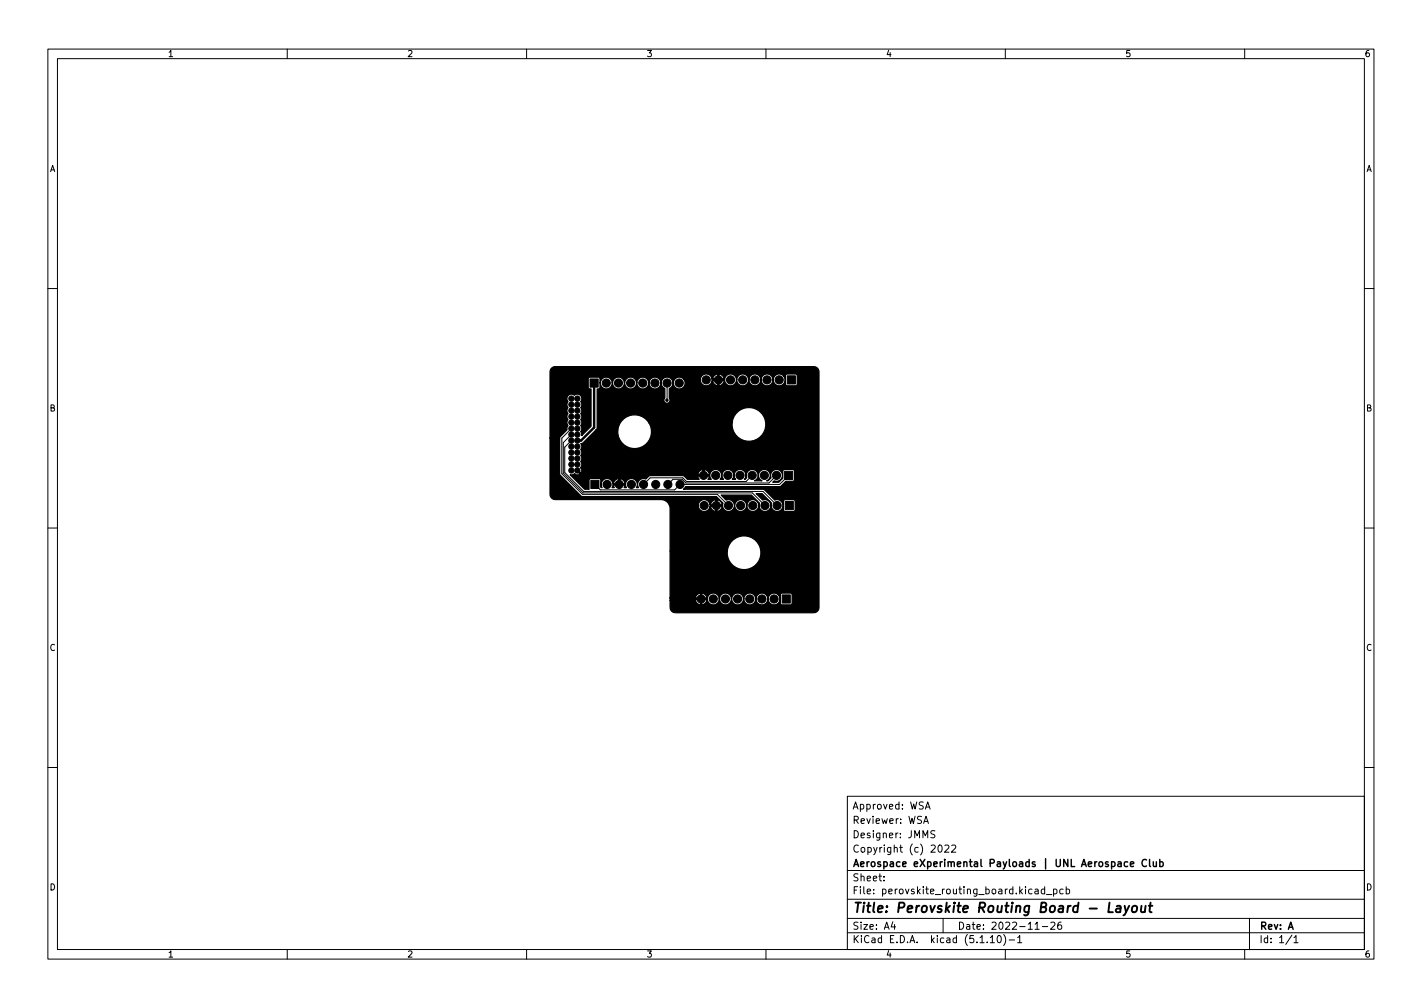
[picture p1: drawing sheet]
<svg xmlns="http://www.w3.org/2000/svg" width="297mm" height="210mm" viewBox="0 0 297 210" stroke-linecap="round" stroke-linejoin="round" font-family="sans-serif">
<defs><g id="words">
<text font-size="2.8" x="178" y="190.6">Title: Perovskite Routing Board - Layout</text>
<g font-size="2.1">
<text x="178" y="172">Reviewer: WSA</text>
<text x="178" y="169">Approved: WSA</text>
<text x="178" y="178">Copyright (c) 2022</text>
<text x="178" y="175">Designer: JMMS</text>
<text x="178" y="184">Sheet:</text>
<text x="178" y="181">Aerospace eXperimental Payloads | UNL Aerospace Club</text>
<text x="178" y="186.7">File: perovskite_routing_board.kicad_pcb</text>
<text x="178" y="196.9">KiCad E.D.A. kicad (5.1.10)-1</text>
<text x="178" y="194.1">Size: A4</text>
<text x="200" y="194.1">Date: 2022-11-26</text>
<text x="263" y="194.1">Rev: A</text>
<text x="263" y="196.9">Id: 1/1</text>
</g>
<g font-size="1.8">
<text x="35" y="11.9">1</text>
<text x="85" y="11.9">2</text>
<text x="135" y="11.9">3</text>
<text x="185" y="11.9">4</text>
<text x="235" y="11.9">5</text>
<text x="285" y="11.9">6</text>
<text x="10.3" y="35.9">A</text>
<text x="285.3" y="35.9">A</text>
<text x="10.3" y="85.9">B</text>
<text x="285.3" y="85.9">B</text>
<text x="10.3" y="135.9">C</text>
<text x="285.3" y="135.9">C</text>
<text x="10.3" y="185.9">D</text>
<text x="285.3" y="185.9">D</text>
<text x="35" y="199.9">1</text>
<text x="85" y="199.9">2</text>
<text x="135" y="199.9">3</text>
<text x="185" y="199.9">4</text>
<text x="235" y="199.9">5</text>
<text x="285" y="199.9">6</text>
</g>
</g></defs>
<g fill="none" stroke="#000" stroke-width=".21">
<path d="M10 10.2h277v190.1h-277zM12 12.2h273v186.1h-273zM60 10.2v2M110 10.2v2M160 10.2v2M210 10.2v2M260 10.2v2M10 60.2h2M139.3 80v3.5M285 60.2h2M119.4 92l-1.4 1.4v5.3l3.9 3.9h37.5l2.9 3M119.4 90.7l-1.7 1.7v6.4l4.1 4.1h35.3l2.7 2.7"/>
<path d="M119.4 89.5l-2 2v7.4l4.3 4.3h28.1l2.4 2.4M139.3 83.5v.1M152.6 98.7l-.6 .6M157.1 99.3l-1.3 1.2h-12.4l-.8-.7h-6.8l-1.4 1.3M162.2 99.3l-1.6 1.5h-17.3l-.8-.7h-1.9l-1.1 1M164.7 99.3l-1.8 1.8h-20.9M10 110.2h2M142.5 100.7l-1.6 1.6h-15.5l-1.1-1.2M285 110.2h2M10 160.2h2M177 166.3h108v32h-108zM192.9 171.9l.5-1.5 .5 1.5"/>
<path d="M193.1 171.5h.7M193.3 168.9l.5-1.5 .5 1.5M193.4 168.5h.7M195.3 173.5l-.6-.1-.2 .2v.4l.6 .3 .2 .3-.3 .3h-.6M196.1 176.6l.2-.2a.8 .8 0 0 1 .5 .8 .8 .8 0 0 1-.5 .7l-.2-.1-.2-.4zM197.4 176.6l.5-.2 .3 .5-.9 1h.9M198.8 176.6l.6-.2 .2 .5-.9 1h.9M285 160.2h2M60 198.3v2M110 198.3v2M160 198.3v2M177 194.8h108"/>
<path d="M177 191.8h108M177 187.8h108M177 181.8h108M184.6 183.8v.1M184.6 183v.1M186.5 192.5l-.4 1h1M186.9 193v1M197 191.8v3M206.9 195.8l.4-.5v1.5M206.9 196.8h.8M208.5 195.4l.1-.1a.8 .8 0 0 1 .6 .8 .8 .8 0 0 1-.6 .7 1 1 0 0 1-.1-1.4zM209.6 195.1a1.72 1.72 0 0 1 0 2.3"/>
<path d="M210 198.3v2M210.8 196.3h1.1M212.6 195.8l.4-.5v1.5M212.6 196.8h.8M216.2 185.7h.6l.1 .9M216.2 194h.9M216.9 186l-.5 .1-.3 .2 .3 .3h.5M217.7 193.5h1.2M218.2 185.7l-.4-.1-.3 .3 .1 .7h.6M218.2 185.1v1.5M218.6 186.8h1.1M219.5 192.7l.6-.2 .3 .5-1 1h1"/>
<path d="M220.1 185.7l.4-.1 .3 .3-.2 .7h-.5M220.1 185.6v1.5M221.6 192.5l-.4 .1a1.01 1.01 0 0 0 0 1.4l.5-.1 .1-.5-.3-.3h-.3l-.3 .3M222.1 185.7l-.5-.1-.2 .3 .1 .7h.6M222.7 185.7l.4-.1 .3 .3-.1 .7h-.6M222.7 185.1v1.5M260 198.3v2M261 191.8v6.5M269.9 195.3l-1.3 1.9M270.3 195.8l.4-.5v1.5M270.3 196.8h.8"/>
</g>
<path d="M233.3 189.2h.7v1.3M234.1 189.6l-.7 .1a.4 .4 0 0 0-.3 .3 .4 .4 0 0 0 .2 .5l.7-.1M234.9 189.1l.3 1.4M235.9 189.1l-.9 1.8-.3 .2M236.6 189.3l.1-.1a.5 .5 0 0 1 .8 .3v.6l-.3 .3a.5 .5 0 0 1-.8-.3zM238.4 189.1v1.3l.4 .1 .4-.2M239.3 189.1l-.2 1.4M240 189.1h.7M240.3 188.5l-.2 1.7 .1 .2 .4 .1" fill="none" stroke="#000" stroke-width=".4"/>
<path d="M239.5 179.6a.71 .71 0 0 0-1 .5 .71 .71 0 0 0 .7 .8l.3-.1M240.1 179.4v1.3l.2 .2M240.9 179.9l.1 1h.3l.3-.1M241.6 179.9v1M242.3 179.4v1.5M235.6 180l-.5-.1-.3 .3 .2 .7h.6M236.1 180.4l.7-.1v-.3l-.5-.1-.2 .2 .1 .8h.6M242.3 180l.4-.1 .3 .3-.2 .7h-.5" fill="none" stroke="#000" stroke-width=".3"/>
<g fill="#000" stroke="#000" stroke-width=".21">
<path d="M164.5 78.5h1.7v1.7h-1.7zM123.3 79.1h1.7v1.7h-1.7zM163.9 98.4h1.7v1.7h-1.7zM123.4 100.3h1.7v1.7h-1.7zM164 104.7h1.7v1.7h-1.7zM163.4 124.2h1.7v1.7h-1.7z"/>
<circle cx="126.6" cy="80" r=".85"/>
<circle cx="129.2" cy="80" r=".85"/>
<circle cx="131.7" cy="80" r=".85"/>
<circle cx="134.3" cy="80" r=".85"/>
<circle cx="136.8" cy="80" r=".85"/>
<circle cx="139.3" cy="80" r=".85"/>
<circle cx="141.9" cy="80" r=".85"/>
<circle cx="147.5" cy="79.3" r=".85"/>
<circle cx="150.1" cy="79.3" r=".85"/>
<circle cx="152.6" cy="79.3" r=".85"/>
<circle cx="155.1" cy="79.3" r=".85"/>
<circle cx="157.7" cy="79.3" r=".85"/>
<circle cx="160.2" cy="79.3" r=".85"/>
<circle cx="162.8" cy="79.3" r=".85"/>
<circle cx="119.4" cy="98.2" r=".55"/>
<circle cx="119.4" cy="83.2" r=".55"/>
<circle cx="119.4" cy="97" r=".55"/>
<circle cx="119.4" cy="93.2" r=".55"/>
<circle cx="119.4" cy="88.2" r=".55"/>
<circle cx="119.4" cy="94.5" r=".55"/>
<circle cx="119.4" cy="95.7" r=".55"/>
<circle cx="119.4" cy="90.7" r=".55"/>
<circle cx="119.4" cy="85.7" r=".55"/>
<circle cx="119.4" cy="84.5" r=".55"/>
<circle cx="119.4" cy="92" r=".55"/>
<circle cx="119.4" cy="89.5" r=".55"/>
<circle cx="119.4" cy="87" r=".55"/>
<circle cx="120.6" cy="83.2" r=".55"/>
<circle cx="120.6" cy="93.2" r=".55"/>
<circle cx="120.6" cy="88.2" r=".55"/>
<circle cx="120.6" cy="98.2" r=".55"/>
<circle cx="120.6" cy="97" r=".55"/>
<circle cx="120.6" cy="94.5" r=".55"/>
<circle cx="120.6" cy="85.7" r=".55"/>
<circle cx="120.6" cy="90.7" r=".55"/>
<circle cx="120.6" cy="95.7" r=".55"/>
<circle cx="120.6" cy="84.5" r=".55"/>
<circle cx="120.6" cy="92" r=".55"/>
<circle cx="120.6" cy="89.5" r=".55"/>
<circle cx="120.6" cy="87" r=".55"/>
<circle cx="139.3" cy="87" r=".25"/>
<circle cx="139.3" cy="83.6" r=".25"/>
<circle cx="147" cy="99.3" r=".85"/>
<circle cx="149.5" cy="99.3" r=".85"/>
<circle cx="152" cy="99.3" r=".85"/>
<circle cx="154.6" cy="99.3" r=".85"/>
<circle cx="157.1" cy="99.3" r=".85"/>
<circle cx="159.7" cy="99.3" r=".85"/>
<circle cx="162.2" cy="99.3" r=".85"/>
<circle cx="168.1" cy="81.3" r=".25"/>
<circle cx="126.8" cy="101.1" r=".85"/>
<circle cx="129.3" cy="101.1" r=".85"/>
<circle cx="131.9" cy="101.1" r=".85"/>
<circle cx="134.4" cy="101.1" r=".85"/>
<circle cx="137" cy="101.1" r=".85"/>
<circle cx="139.5" cy="101.1" r=".85"/>
<circle cx="142" cy="101.1" r=".85"/>
<circle cx="147.1" cy="105.6" r=".85"/>
<circle cx="149.6" cy="105.6" r=".85"/>
<circle cx="152.2" cy="105.6" r=".85"/>
<circle cx="154.7" cy="105.6" r=".85"/>
<circle cx="156.6" cy="119.9" r=".25"/>
<circle cx="157.3" cy="105.6" r=".85"/>
<circle cx="159.8" cy="111.1" r=".25"/>
<circle cx="159.8" cy="105.6" r=".85"/>
<circle cx="161.7" cy="119.9" r=".25"/>
<circle cx="162.3" cy="105.6" r=".85"/>
<circle cx="146.5" cy="125.1" r=".85"/>
<circle cx="149" cy="125.1" r=".85"/>
<circle cx="151.5" cy="125.1" r=".85"/>
<circle cx="154.1" cy="125.1" r=".85"/>
<circle cx="156.6" cy="125.1" r=".85"/>
<circle cx="159.2" cy="125.1" r=".85"/>
<circle cx="161.7" cy="125.1" r=".85"/>
</g>
<path d="M124.1 80v9.3l-2.7 2.7h-.8" fill="none" stroke="#000" stroke-width=".51"/>
<path d="M115.2 76.9l.8-.4h54l.8 .4 .3 .8v49.1a1.1 1.1 0 0 1-1.1 1.1h-28.9l-.6-.1-.5-.7v-1.7h5.3l.3 .6 .5 .3 .2-.1v-1h.3v1l.2 .1 .5-.3 .3-.6v-.2h-2.3v.2h-5.3v-.5h7.8a1.24 1.24 0 0 0 1.2 1.4 1.24 1.24 0 0 0 1.2-1.4 1.35 1.35 0 0 0 1.7 1.3 1.47 1.47 0 0 0 .9-1.3 1.24 1.24 0 0 0 1.3 1.4 1.24 1.24 0 0 0 1.2-1.4 1.35 1.35 0 0 0 1.7 1.3 1.47 1.47 0 0 0 .9-1.3 1.24 1.24 0 0 0 1.3 1.4 1.24 1.24 0 0 0 1.2-1.4 1.35 1.35 0 0 0 1.7 1.3 1.23 1.23 0 0 0 .5-2h.4v1.7l.2 .3 1.9 .1 .3-.2 .1-1.9-.2-.3-2-.1-.3 .4h-.4a1.3 1.3 0 0 0-1.3-.3 1.3 1.3 0 0 0-.9 1 1.28 1.28 0 0 0-1.3-1.1 1.28 1.28 0 0 0-1.3 1.1 1.28 1.28 0 0 0-1.2-1.1 1.28 1.28 0 0 0-1.3 1.1 1.28 1.28 0 0 0-1.3-1.1 1.28 1.28 0 0 0-1.2 1.1 1.28 1.28 0 0 0-1.3-1.1 1.28 1.28 0 0 0-1.3 1.1 1.24 1.24 0 0 0-1.2-1.1 1.24 1.24 0 0 0-1.2 1.1h-7.8v-.2h5.3v.2h1v-1h.3v1h1v-.2a1.27 1.27 0 0 0-1.1-.8 1.27 1.27 0 0 0-1.2 .8h-5.3v-9.6h11.9v.7a3.5 3.5 0 0 0 5.4 2.6 3.5 3.5 0 0 0 0-6 3.5 3.5 0 0 0-5.4 2.7h-11.9v-8.9l-.2-.8h6.1v.3a1.23 1.23 0 0 0 1.1 1.1 1.23 1.23 0 0 0 1.3-.9h.1l.4 .6 .5 .2h.2v-1h.3v1h.2l.6-.4 .2-.6h-2.3l-.2 .2v-.7l.2 .2h1v-1h.3v1h1a.97 .97 0 0 0-1.3-1l-.5 .1-.6 .7h-.1a1.23 1.23 0 0 0-1.3-.9 1.23 1.23 0 0 0-1.1 1.1h-6.1l-.7-.8-1-.3h-22.1a1.1 1.1 0 0 1-1.1-1.1v-11.7h2v7.6l4.6 4.5 28.1 .1 1.4 1.4v.1a1.24 1.24 0 0 0 1.1 1.6 1.24 1.24 0 0 0 1.3-1.4 1.35 1.35 0 0 0 1.7 1.3 1.47 1.47 0 0 0 .9-1.3 1.24 1.24 0 0 0 1.7 1.3 1.24 1.24 0 0 0 .4-2 1.24 1.24 0 0 0-2 .5l-.2 .2a1.28 1.28 0 0 0-1.2-1.1 1.28 1.28 0 0 0-1.3 1.1 1.23 1.23 0 0 0-1.7-1l-1.1-1h6.4l1.7 1.7-.1 .1a1.24 1.24 0 0 0 1.1 1.6 1.24 1.24 0 0 0 1.3-1.4 1.24 1.24 0 0 0-1.7-1l-1.4-1.3h1.3l2 2-.1 .1a1.24 1.24 0 0 0 1.5 1.6 1.24 1.24 0 0 0 .6-2.1h.4v1.7l.2 .3 1.9 .1 .3-.2 .1-1.9-.2-.3-2-.1-.3 .4h-.4l-.7-.4-.7 .1-2.3-2.2h-16.7l.4-.6h19.7l1.3-1.1 1.7-.1v-2.1l-.3-.3-1.9 .1-.2 .2v1.5l-.8 .9h-1.3l.3-.3a1.23 1.23 0 0 0 1.7-1 1.23 1.23 0 0 0-1.4-1.4 1.23 1.23 0 0 0-.9 1.7l-.7 .7h-.2a1.23 1.23 0 0 0 .4-1.9 1.23 1.23 0 0 0-1.9 0 1.23 1.23 0 0 0 .5 1.9l-1.5-.1a1.24 1.24 0 0 0 .5-1.6 1.24 1.24 0 0 0-1.6-.6 1.24 1.24 0 0 0-.6 1.6l-.5 .4a1.23 1.23 0 0 0-.1-1.7 1.23 1.23 0 0 0-1.7 0 1.23 1.23 0 0 0 0 1.7l-.7-.1a1.24 1.24 0 0 0-.1-1.7 1.24 1.24 0 0 0-1.7 .1 1.24 1.24 0 0 0-.1 1.7l-.6-.1a1.24 1.24 0 0 0-.2-1.7 1.24 1.24 0 0 0-1.7 .1 1.24 1.24 0 0 0 0 1.7h-.7l.3-.5-.1-.2h-2.3v.2l.3 .5h-2.5l-1-.8h-6.8l-.9 .7a1.23 1.23 0 0 0-1.4 .4 1.23 1.23 0 0 0-.1 1.4l-.4-.1a1.24 1.24 0 0 0-1.2-1.8 1.24 1.24 0 0 0-.9 1.9h-.5l.1-.5h-2.3l.1 .5h-.5l.2-.5v-.5l.2 .2h1v-1h.3v1h1v-.2a1.27 1.27 0 0 0-1.2-.8 1.27 1.27 0 0 0-1.1 .8h-.2a1.23 1.23 0 0 0-1.7-.8 1.23 1.23 0 0 0-.5 1.8l-.3-.1v-1.4l-.2-.3-1.9-.1-.4 .3 .1 2h-1l-3-3.1h.5l.4-.2a.79 .79 0 0 0 1.1 0h24.7v.2h1v-1h.3v1h1l.1-.2a1.27 1.27 0 0 0-1.2-.8 1.27 1.27 0 0 0-1.2 .8h-24.7l-.7-.7 .2-.2 .7 .7h.1l.1-.6-.2-.5a1.04 1.04 0 0 0 0-1.3 1.04 1.04 0 0 0 0-1.2 1.04 1.04 0 0 0 0-1.3 .93 .93 0 0 0 0-1.2l.5-.2 2.7-2.6h4.6a3.5 3.5 0 0 0 4.3 3.8 3.5 3.5 0 0 0 2.1-5.3h17.4v.7a3.5 3.5 0 0 0 5.4 2.6 3.5 3.5 0 0 0 0-6 3.5 3.5 0 0 0-5.4 2.7h-17.4l-.2-.4a3.5 3.5 0 0 0-3.8-1.1 3.5 3.5 0 0 0-2.4 3h-4.6l.2-.5v-8.1h.4l.2-.2v-1.1a1.36 1.36 0 0 0 1.5 1.3 1.38 1.38 0 0 0 1.2-1.3 1.24 1.24 0 0 0 1.2 1.3 1.24 1.24 0 0 0 1.2-1.3 1.35 1.35 0 0 0 1.7 1.3 1.47 1.47 0 0 0 .9-1.3 1.24 1.24 0 0 0 1.3 1.3 1.24 1.24 0 0 0 1.2-1.3 1.35 1.35 0 0 0 1.7 1.3 1.47 1.47 0 0 0 .9-1.3l.2 .7 .6 .5v2a.64 .64 0 0 0-.1 .9 .64 .64 0 0 0 .9 0 .64 .64 0 0 0 .1-.9v-2l.6-.5 .2-.7a1.35 1.35 0 0 0 1.6 1.3 1.24 1.24 0 0 0 .6-2h3.5v.2a1.23 1.23 0 0 0 1.1 1.2 1.23 1.23 0 0 0 1.3-1h.2l.4 .6 .4 .3 .2-.1v-1h.3v1l.2 .1 .6-.4 .2-.7h-2.3l-.2 .2 .1-.4h2.6v.2a1.24 1.24 0 0 0 1.3 1.1 1.24 1.24 0 0 0 1.1-1.3 1.35 1.35 0 0 0 1.7 1.3 1.47 1.47 0 0 0 1-1.3 1.24 1.24 0 0 0 1.2 1.4 1.24 1.24 0 0 0 1.2-1.4 1.35 1.35 0 0 0 1.7 1.3 1.47 1.47 0 0 0 .9-1.3 1.23 1.23 0 0 0 1.7 1.3 1.23 1.23 0 0 0 .5-2h.4v1.7l.1 .3 2 .1 .3-.2v-1.9l-.1-.3-2-.1-.3 .4h-.4a1.3 1.3 0 0 0-1.4-.3 1.3 1.3 0 0 0-.8 1 1.28 1.28 0 0 0-1.3-1.1 1.28 1.28 0 0 0-1.3 1.1 1.28 1.28 0 0 0-1.3-1.1 1.28 1.28 0 0 0-1.2 1.1 1.28 1.28 0 0 0-1.3-1.1 1.28 1.28 0 0 0-1.3 1.1 1.24 1.24 0 0 0-1.2-1.1 1.24 1.24 0 0 0-1.2 1.1h-2.6l-.1-.2 .2 .2h1v-1h.3v1h1l.1-.2a1.27 1.27 0 0 0-1.2-.8 1.27 1.27 0 0 0-1.2 .8h-.2a1.24 1.24 0 0 0-1.3-.9 1.24 1.24 0 0 0-1.1 1.1h-3.5a1.3 1.3 0 0 0-1.3-.4 1.3 1.3 0 0 0-.9 1.1 1.28 1.28 0 0 0-1.3-1.2 1.28 1.28 0 0 0-1.3 1.2 1.28 1.28 0 0 0-1.2-1.2 1.28 1.28 0 0 0-1.3 1.2 1.28 1.28 0 0 0-1.3-1.2 1.28 1.28 0 0 0-1.2 1.2 1.28 1.28 0 0 0-1.3-1.2 1.28 1.28 0 0 0-1.3 1.2 1.28 1.28 0 0 0-1.3-1.2 1.28 1.28 0 0 0-1.2 1.2 1.28 1.28 0 0 0-1.3-1.2 1.28 1.28 0 0 0-1.3 1.2v-.8l-.2-.3-1.8-.1-.4 .3v1.9l.2 .3h.4v7.8l-2 2v-.5l-.2-.4a1.03 1.03 0 0 0 0-1.3 1.04 1.04 0 0 0 0-1.2 1.04 1.04 0 0 0 0-1.3 1.04 1.04 0 0 0 0-1.2 1.04 1.04 0 0 0 0-1.3 .96 .96 0 0 0-.1-1.3 .96 .96 0 0 0-1.3 0 .96 .96 0 0 0-1.2 .1 .96 .96 0 0 0-.1 1.3 1.04 1.04 0 0 0 0 1.2 1.04 1.04 0 0 0 0 1.3 1.04 1.04 0 0 0 0 1.2 1.04 1.04 0 0 0 0 1.3l-.1 .8-1.5 1.4-.1 .4h-2v-13.8z" fill="#000" stroke="#000" stroke-width=".25"/>
<use href="#words"/>
</svg>
